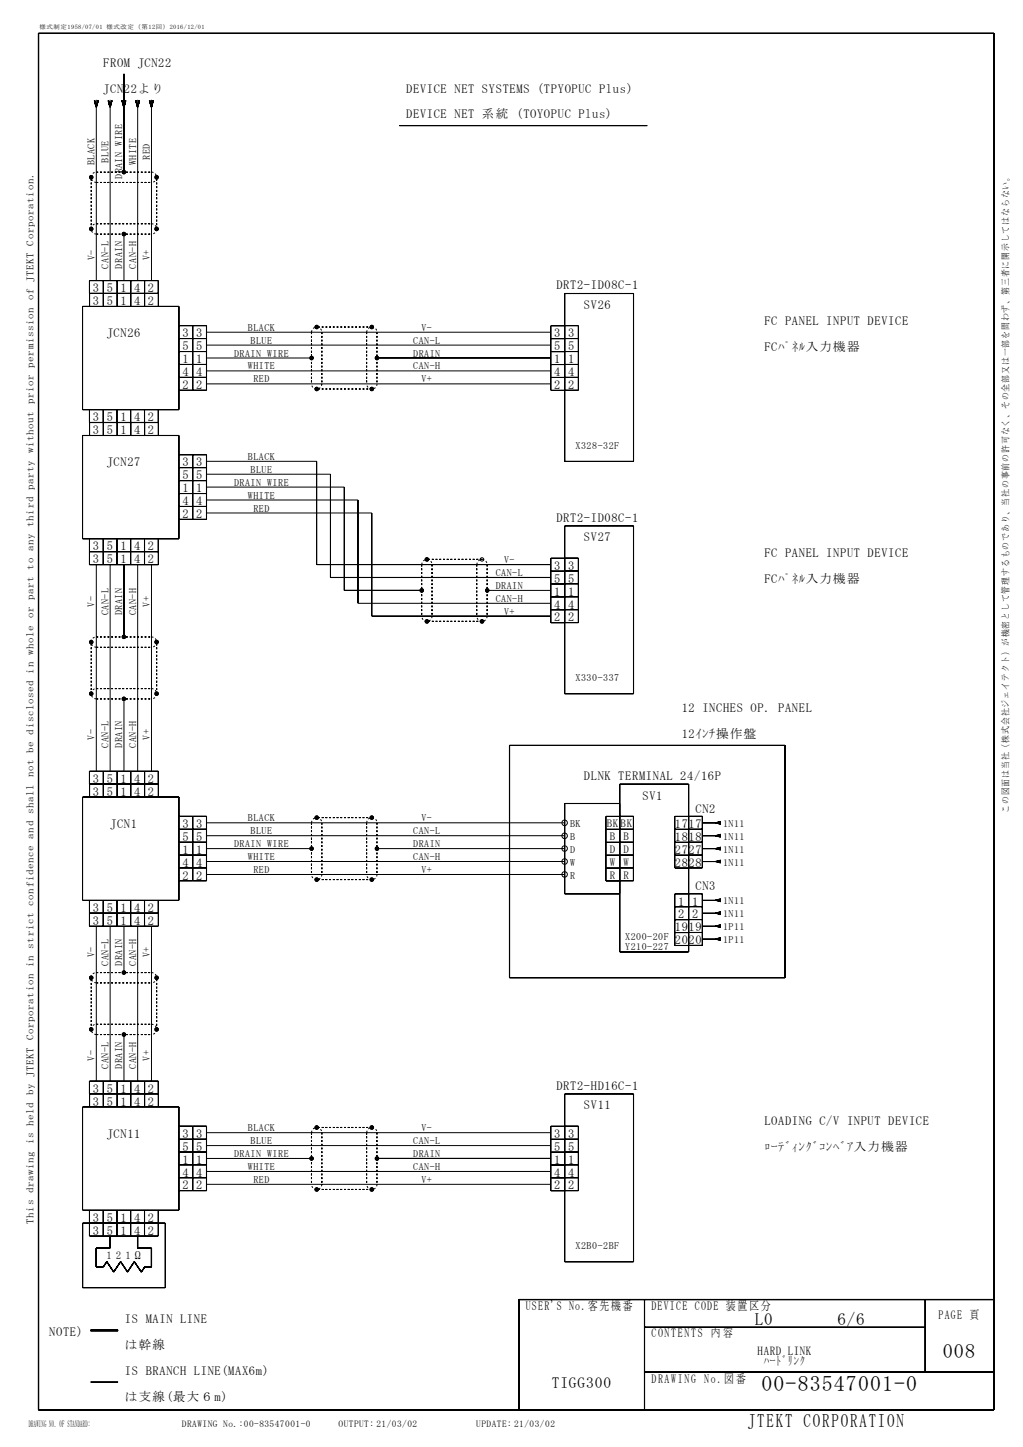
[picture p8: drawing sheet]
<svg xmlns="http://www.w3.org/2000/svg" width="210mm" height="297mm" viewBox="0 0 210 297" stroke-linecap="round" stroke-linejoin="round" font-family="sans-serif">
<defs><g id="words">
<text font-size="4.5" x="156.3" y="285.6">00-83547001-0</text>
<text font-size="4.2" x="193.5" y="278.8">008</text>
<text font-size="3.9" x="153.5" y="292.9">JTEKT CORPORATION</text>
<g font-size="3.5">
<text x="154.9" y="272">L0</text>
<text x="171.9" y="272">6/6</text>
</g>
<text font-size="3.2" x="113.3" y="285">TIGG300</text>
<g font-size="2.6">
<text x="21.2" y="13.7">FROM JCN22</text>
<text x="21.2" y="19">JCN22より</text>
<text x="83.4" y="19">DEVICE NET SYSTEMS (TPYOPUC Plus)</text>
<text x="83.4" y="24.3">DEVICE NET 系統 (TOYOPUC Plus)</text>
<text x="19.1" y="60">3 5 1 4 2</text>
<text x="114.2" y="59.4">DRT2-ID08C-1</text>
<text x="19.1" y="62.6">3 5 1 4 2</text>
<text x="119.9" y="63.4">SV26</text>
<text x="21.9" y="69.3">JCN26</text>
<text x="37.4" y="69.3">3</text>
<text x="37.4" y="71.9">5</text>
<text x="40.3" y="69.3">3</text>
<text x="40.3" y="71.9">5</text>
<text x="113.8" y="69.3">3</text>
<text x="113.8" y="71.9">5</text>
<text x="116.6" y="69.3">3</text>
<text x="116.6" y="71.9">5</text>
<text x="156.9" y="66.7">FC PANEL INPUT DEVICE</text>
<text x="37.4" y="74.5">1</text>
<text x="37.4" y="77.2">4</text>
<text x="40.3" y="74.5">1</text>
<text x="40.3" y="77.2">4</text>
<text x="113.8" y="74.5">1</text>
<text x="113.8" y="77.2">4</text>
<text x="116.6" y="74.5">1</text>
<text x="116.6" y="77.2">4</text>
<text x="156.9" y="72">FCﾊﾟﾈﾙ入力機器</text>
<text x="37.4" y="79.9">2</text>
<text x="40.3" y="79.9">2</text>
<text x="113.8" y="79.9">2</text>
<text x="116.6" y="79.9">2</text>
<text x="19.1" y="86.5">3 5 1 4 2</text>
<text x="19.1" y="89.1">3 5 1 4 2</text>
<text x="21.9" y="95.8">JCN27</text>
<text x="37.4" y="95.8">3</text>
<text x="40.3" y="95.8">3</text>
<text x="37.4" y="98.4">5</text>
<text x="37.4" y="101">1</text>
<text x="40.3" y="98.4">5</text>
<text x="40.3" y="101">1</text>
<text x="37.4" y="103.7">4</text>
<text x="37.4" y="106.4">2</text>
<text x="40.3" y="103.7">4</text>
<text x="40.3" y="106.4">2</text>
<text x="114.2" y="107.1">DRT2-ID08C-1</text>
<text x="19.1" y="113">3 5 1 4 2</text>
<text x="119.9" y="111.1">SV27</text>
<text x="19.1" y="115.7">3 5 1 4 2</text>
<text x="113.8" y="117">3</text>
<text x="113.8" y="119.6">5</text>
<text x="116.6" y="117">3</text>
<text x="116.6" y="119.6">5</text>
<text x="156.9" y="114.4">FC PANEL INPUT DEVICE</text>
<text x="156.9" y="119.7">FCﾊﾟﾈﾙ入力機器</text>
<text x="113.8" y="122.3">1</text>
<text x="113.8" y="124.9">4</text>
<text x="116.6" y="122.3">1</text>
<text x="116.6" y="124.9">4</text>
<text x="113.8" y="127.6">2</text>
<text x="116.6" y="127.6">2</text>
<text x="139.9" y="146.2">12 INCHES OP. PANEL</text>
<text x="139.9" y="151.5">12ｲﾝﾁ操作盤</text>
<text x="19.1" y="160.7">3 5 1 4 2</text>
<text x="119.9" y="160.1">DLNK TERMINAL 24/16P</text>
<text x="19.1" y="163.3">3 5 1 4 2</text>
<text x="131.9" y="164.1">SV1</text>
<text x="142.7" y="166.8">CN2</text>
<text x="22.6" y="170">JCN1</text>
<text x="37.4" y="170">3</text>
<text x="37.4" y="172.6">5</text>
<text x="40.3" y="170">3</text>
<text x="40.3" y="172.6">5</text>
<text x="138.5" y="170">1717</text>
<text x="138.5" y="172.6">1818</text>
<text x="37.4" y="175.3">1</text>
<text x="37.4" y="177.9">4</text>
<text x="40.3" y="175.3">1</text>
<text x="40.3" y="177.9">4</text>
<text x="138.5" y="175.3">2727</text>
<text x="138.5" y="177.9">2828</text>
<text x="37.4" y="180.6">2</text>
<text x="40.3" y="180.6">2</text>
<text x="139.2" y="185.9">1 1</text>
<text x="142.7" y="182.7">CN3</text>
<text x="19.1" y="189.9">3 5 1 4 2</text>
<text x="19.1" y="187.2">3 5 1 4 2</text>
<text x="138.5" y="191.2">1919</text>
<text x="139.2" y="188.5">2 2</text>
<text x="138.5" y="193.8">2020</text>
<text x="19.1" y="224.3">3 5 1 4 2</text>
<text x="19.1" y="227">3 5 1 4 2</text>
<text x="114.2" y="223.8">DRT2-HD16C-1</text>
<text x="119.9" y="227.8">SV11</text>
<text x="21.9" y="233.6">JCN11</text>
<text x="37.4" y="233.6">3</text>
<text x="40.3" y="233.6">3</text>
<text x="113.8" y="233.6">3</text>
<text x="116.6" y="233.6">3</text>
<text x="156.9" y="231">LOADING C/V INPUT DEVICE</text>
<text x="37.4" y="236.2">5</text>
<text x="37.4" y="238.9">1</text>
<text x="40.3" y="236.2">5</text>
<text x="40.3" y="238.9">1</text>
<text x="113.8" y="236.2">5</text>
<text x="113.8" y="238.9">1</text>
<text x="116.6" y="236.2">5</text>
<text x="116.6" y="238.9">1</text>
<text x="156.9" y="236.3">ﾛｰﾃﾞｨﾝｸﾞｺﾝﾍﾞｱ入力機器</text>
<text x="37.4" y="241.5">4</text>
<text x="37.4" y="244.2">2</text>
<text x="40.3" y="241.5">4</text>
<text x="40.3" y="244.2">2</text>
<text x="113.8" y="241.5">4</text>
<text x="113.8" y="244.2">2</text>
<text x="116.6" y="241.5">4</text>
<text x="116.6" y="244.2">2</text>
<text x="19.1" y="250.8">3 5 1 4 2</text>
<text x="19.1" y="253.5">3</text>
<text x="21.9" y="253.5">5</text>
<text x="24.7" y="253.5">1</text>
<text x="27.6" y="253.5">4</text>
<text x="30.4" y="253.5">2</text>
<text x="107.9" y="268.9">USER'S No.客先機番</text>
<text x="133.7" y="268.9">DEVICE CODE 装置区分</text>
<text x="10.1" y="274.2">NOTE)</text>
<text x="25.7" y="271.7">IS MAIN LINE</text>
<text x="133.7" y="274.5">CONTENTS 内 容</text>
<text x="192.7" y="270.7">PAGE 頁</text>
<text x="25.7" y="276.9">は幹線</text>
<text x="25.7" y="282.2">IS BRANCH LINE(MAX6m)</text>
<text x="25.7" y="287.5">は支線(最大６m)</text>
<text x="133.7" y="283.8">DRAWING No.図 番</text>
</g>
<g font-size="2.5">
<text x="155.5" y="278.1">HARD LINK</text>
<text x="156.8" y="280.2">ﾊｰﾄﾞﾘﾝｸ</text>
</g>
<g font-size="2.2">
<text x="124.6" y="169.8">BK</text>
<text x="125.2" y="172.5">B</text>
<text x="127.4" y="169.8">BK</text>
<text x="128" y="172.5">B</text>
<text x="125.2" y="175.1">D</text>
<text x="125.2" y="177.8">W</text>
<text x="128" y="175.1">D</text>
<text x="128" y="177.8">W</text>
<text x="125.2" y="180.4">R</text>
<text x="128" y="180.4">R</text>
<text x="21.5" y="258.5">１２１Ω</text>
</g>
<g font-size="2.1">
<text x="19.4" y="33.9" transform="rotate(-90 19.4 33.9)">BLACK</text>
<text x="22.3" y="33.4" transform="rotate(-90 22.3 33.4)">BLUE</text>
<text x="27.9" y="33.9" transform="rotate(-90 27.9 33.9)">WHITE</text>
<text x="30.8" y="32.8" transform="rotate(-90 30.8 32.8)">RED</text>
<text x="25.1" y="36.7" transform="rotate(-90 25.1 36.7)">DRAIN WIRE</text>
<text x="19.4" y="53.4" transform="rotate(-90 19.4 53.4)">V-</text>
<text x="30.8" y="53.4" transform="rotate(-90 30.8 53.4)">V+</text>
<text x="22.3" y="55.1" transform="rotate(-90 22.3 55.1)">CAN-L</text>
<text x="25.1" y="55.1" transform="rotate(-90 25.1 55.1)">DRAIN</text>
<text x="27.9" y="55.1" transform="rotate(-90 27.9 55.1)">CAN-H</text>
<text x="50.9" y="67.9">BLACK</text>
<text x="51.4" y="70.5">BLUE</text>
<text x="84.8" y="70.5">CAN-L</text>
<text x="86.5" y="67.9">V-</text>
<text x="48" y="73.2">DRAIN WIRE</text>
<text x="50.9" y="75.8">WHITE</text>
<text x="84.8" y="75.8">CAN-H</text>
<text x="84.8" y="73.2">DRAIN</text>
<text x="52" y="78.5">RED</text>
<text x="86.5" y="78.5">V+</text>
<text x="50.9" y="94.4">BLACK</text>
<text x="118.2" y="92.2">X328-32F</text>
<text x="48" y="99.7">DRAIN WIRE</text>
<text x="51.4" y="97">BLUE</text>
<text x="50.9" y="102.3">WHITE</text>
<text x="52" y="105">RED</text>
<text x="101.8" y="118.3">CAN-L</text>
<text x="103.5" y="115.6">V-</text>
<text x="19.4" y="124.6" transform="rotate(-90 19.4 124.6)">V-</text>
<text x="30.8" y="124.6" transform="rotate(-90 30.8 124.6)">V+</text>
<text x="101.8" y="123.5">CAN-H</text>
<text x="101.8" y="120.9">DRAIN</text>
<text x="22.3" y="126.3" transform="rotate(-90 22.3 126.3)">CAN-L</text>
<text x="25.1" y="126.3" transform="rotate(-90 25.1 126.3)">DRAIN</text>
<text x="27.9" y="126.3" transform="rotate(-90 27.9 126.3)">CAN-H</text>
<text x="103.5" y="126.2">V+</text>
<text x="118.2" y="139.9">X330-337</text>
<text x="19.4" y="151.8" transform="rotate(-90 19.4 151.8)">V-</text>
<text x="22.3" y="153.5" transform="rotate(-90 22.3 153.5)">CAN-L</text>
<text x="25.1" y="153.5" transform="rotate(-90 25.1 153.5)">DRAIN</text>
<text x="27.9" y="153.5" transform="rotate(-90 27.9 153.5)">CAN-H</text>
<text x="30.8" y="151.8" transform="rotate(-90 30.8 151.8)">V+</text>
<text x="48" y="173.9">DRAIN WIRE</text>
<text x="50.9" y="168.6">BLACK</text>
<text x="51.4" y="171.3">BLUE</text>
<text x="84.8" y="173.9">DRAIN</text>
<text x="84.8" y="171.3">CAN-L</text>
<text x="86.5" y="168.6">V-</text>
<text x="117" y="169.8">BK</text>
<text x="117" y="172.4">B</text>
<text x="148.4" y="169.8">1N11</text>
<text x="148.4" y="172.4">1N11</text>
<text x="50.9" y="176.6">WHITE</text>
<text x="52" y="179.2">RED</text>
<text x="84.8" y="176.6">CAN-H</text>
<text x="86.5" y="179.2">V+</text>
<text x="117" y="175.1">D</text>
<text x="117" y="177.7">W</text>
<text x="148.4" y="175.1">1N11</text>
<text x="148.4" y="177.7">1N11</text>
<text x="117" y="180.4">R</text>
<text x="148.4" y="185.7">1N11</text>
<text x="148.4" y="188.3">1N11</text>
<text x="148.4" y="191">1P11</text>
<text x="19.4" y="196.5" transform="rotate(-90 19.4 196.5)">V-</text>
<text x="30.8" y="196.5" transform="rotate(-90 30.8 196.5)">V+</text>
<text x="128.3" y="192.9">X200-20F</text>
<text x="128.3" y="194.9">Y210-227</text>
<text x="148.4" y="193.6">1P11</text>
<text x="22.3" y="198.2" transform="rotate(-90 22.3 198.2)">CAN-L</text>
<text x="25.1" y="198.2" transform="rotate(-90 25.1 198.2)">DRAIN</text>
<text x="27.9" y="198.2" transform="rotate(-90 27.9 198.2)">CAN-H</text>
<text x="19.4" y="217.7" transform="rotate(-90 19.4 217.7)">V-</text>
<text x="22.3" y="219.4" transform="rotate(-90 22.3 219.4)">CAN-L</text>
<text x="25.1" y="219.4" transform="rotate(-90 25.1 219.4)">DRAIN</text>
<text x="27.9" y="219.4" transform="rotate(-90 27.9 219.4)">CAN-H</text>
<text x="30.8" y="217.7" transform="rotate(-90 30.8 217.7)">V+</text>
<text x="50.9" y="232.2">BLACK</text>
<text x="86.5" y="232.2">V-</text>
<text x="48" y="237.5">DRAIN WIRE</text>
<text x="51.4" y="234.9">BLUE</text>
<text x="84.8" y="237.5">DRAIN</text>
<text x="84.8" y="234.9">CAN-L</text>
<text x="50.9" y="240.2">WHITE</text>
<text x="52" y="242.8">RED</text>
<text x="84.8" y="240.2">CAN-H</text>
<text x="86.5" y="242.8">V+</text>
<text x="6.9" y="251.2" transform="rotate(-90 6.9 251.2)">This drawing is held by JTEKT Corporation in strict confidence and shall not be disclosed in whole or part to any third party without prior permission of JTEKT Corporation.</text>
<text x="118.2" y="256.5">X2B0-2BF</text>
</g>
<g font-size="1.9">
<text x="207.1" y="166.9" transform="rotate(-90 207.1 166.9)">この図面は当社（株式会社ジェイテクト）が機密として管理するものであり、当社の事前の許可なく、その全部又は一部を問わず、第三者に開示してはならない。</text>
<text x="5.9" y="293">DRAWING NO. OF STANDARD:</text>
<text x="37.3" y="293">DRAWING No.:00-83547001-0</text>
<text x="69.5" y="293">OUTPUT: 21/03/02</text>
<text x="97.8" y="293">UPDATE: 21/03/02</text>
</g>
<text font-size="1.3" x="8.1" y="6">様式制定1958/07/01 様式改定（第12回）2016/12/01</text>
</g></defs>
<g fill="none" stroke="#000" stroke-width=".21">
<path d="M7.9 6.8v282.6M7.9 6.8h196.1v282.6h-196.1zM7.9 6.9h196.1M25.4 15.2v20.1M25.5 15.2v20.1M204.1 6.8v282.6M18.8 36.8l.2 .3M18.8 35.9l-.1 .5M19.3 20.6l.4 1.4M19.4 37.4h.4M19.4 20.6l.4 1.4M19.4 35.4l-.4 .2"/>
<path d="M19.5 20.6l.3 1.4M19.8 20.5v37.1M20.1 20.6l-.4 1.4 .4-1.4M20.2 20.6l-.4 1.4M22.2 20.6l.4 1.4M22.5 22l.4-1.4-.3 1.4M22.6 20.5v37.1M22.6 22l-.4-1.4 .4 1.4M23 20.6l-.4 1.4M25 20.6l.4 1.4M25.1 20.6l.3 1.4 .4-1.4M25.1 20.6l.4 1.4"/>
<path d="M25.8 20.6l-.4 1.4M27.8 20.6l.4 1.4M27.9 20.6l.3 1.4M28.3 20.5v37.1M28.6 20.6l-.4 1.4M28.7 20.6l-.4 1.4-.4-1.4 .4 1.4M30.6 20.6l.5 1.4M31.1 35.3l.4 .1M31.1 20.5v37.1M31.4 20.6l-.4 1.4M31.4 20.6l-.3 1.4-.4-1.4 .4 1.4M31.5 20.6l-.4 1.4"/>
<path d="M31.8 37.2l-.3 .2M31.9 35.6l.2 .4M32.2 36.4l-.2 .4M82 25.8h50.9M18.4 57.6h14.1M18.8 47.4l.2 .3M18.8 46.5l-.1 .5M19.4 48h.4M19.4 46l-.4 .2M21.2 57.6v5.3M24 57.6v5.3M25.4 48v9.6"/>
<path d="M26.8 57.6v5.3M29.7 57.6v5.3M31.1 45.9l.4 .1M31.8 47.8l-.3 .2M31.9 46.2l.2 .4M32.2 47l-.2 .4M16.9 62.9h19.8v21.2h-19.8zM17 62.9h19.7M18.4 62.9v-5.3h14.1v5.3M18.4 60.2h14.1M32.5 60.2v2.7M36.7 66.8h5.7v13.3h-5.7"/>
<path d="M36.7 69.5h5.7M36.7 74.8h5.7M36.7 72.2h5.7M36.7 77.5h5.7M36.7 77.4h5.7M39.5 66.9v13.2M42.4 78.8h70.7M42.4 76.1h70.7M42.4 70.8h70.7M42.4 68.2h70.7M42.4 73.5h21.5M64 79.2l.2 .3"/>
<path d="M64 67.8l-.1 .4M64.6 79.8l.4 .1M64.6 67.2l-.3 .2M65 67.1l.4 .1M65.7 79.6l-.3 .2M65.8 67.5l.2 .3M66.1 78.8l-.1 .4M75.3 79.2l.2 .3M75.4 67.8l-.1 .4M75.9 79.8l.4 .1M75.9 67.2l-.3 .2M76.3 67.1l.5 .1"/>
<path d="M77.1 79.6l-.4 .2M77.1 67.5l.2 .3M77.4 78.8l-.1 .4M77.4 73.5h35.7M113.1 66.9v13.2M113.1 66.9l5.6-.1v13.3h-5.6zM113.1 69.5h5.6M113.1 72.2h5.6M113.1 77.5h5.6M113.1 74.8h2.8M115.9 66.9v13.2M115.9 60.2h14.1v34.5h-14.1z"/>
<path d="M115.9 69.5h2.8M115.9 72.2h2.8M115.9 77.4h2.8M118.7 66.9v13.2M118.7 74.8h-5.6M16.9 89.4h19.8v21.2h-19.8zM18.4 84.1v5.3M18.4 86.7h14.1M21.2 84.1v2.6M21.2 84.1v5.3M24 84.1v5.3M24 86.7v2.7"/>
<path d="M26.8 84.1v5.3M29.7 84.1v5.3M29.7 86.7v2.7M32.5 84.1v5.3M32.5 86.7v2.7M36.7 93.3l5.7 .1v13.2h-5.7M36.7 96h5.7M36.7 98.7h5.7M39.5 93.4v13.2M42.4 100h28.3v21.2h15.8M42.4 94.7h22.6v21.2h48.1M42.4 97.3h25.4v21.3l45.3-.1"/>
<path d="M65 94.7v21.2M113.1 80.1h2.8M115.9 94.7h14.1M17 110.6h19.7M18.4 110.6v5.3h14.1v-5.3M18.4 113.2h14.1M19.8 115.9v42.4M21.2 110.6v5.3M22.6 115.9v42.4M24 110.6v5.3M25.4 115.9v14.8M25.5 115.9v14.8"/>
<path d="M26.8 110.6v5.3M28.3 115.9v42.4M29.7 110.6v5.3M31.1 115.9v42.4M32.5 113.2v2.7M36.7 101.3h5.7M36.7 103.9h5.7M36.7 106.6h5.7M42.4 102.6h31.1v21.2h39.6M42.4 105.3h33.9v21.2h36.8M65 115.9h48.1M86.7 115.5l-.1 .4"/>
<path d="M87.2 114.9l-.3 .2M87.7 114.9l.4 .1M88.4 115.2l.2 .3M98 115.5l-.1 .4M98.6 114.9l-.4 .2M99 114.9l.4 .1M99.7 115.2l.2 .3M113.1 114.6v13.2M113.1 114.6h5.6v13.2h-5.6zM113.1 119.9h5.6M113.1 117.2h2.8M115.9 114.6v13.2"/>
<path d="M115.9 107.9h14.1v34.5h-14.1zM115.9 114.6h2.8M115.9 119.8h2.8M118.7 114.6v13.2M118.7 117.2h-5.6M18.8 132.2l.2 .3M18.8 131.4l-.1 .4M19.4 132.8l.4 .1M19.4 130.8l-.4 .2M31.1 130.7l.4 .1M31.8 132.6l-.3 .2M31.9 131.1l.2 .3"/>
<path d="M32.2 131.8l-.2 .4M70.7 121.2h15.8M86.6 126.9l.2 .3M87.2 127.4l.4 .2M88.4 127.3l-.4 .2M88.7 126.5l-.1 .4M97.9 126.9l.2 .3M98.5 127.4l.4 .2M99.7 127.3l-.4 .2M100 126.5l-.1 .4M100 121.2h13.1M113.1 122.5h5.6"/>
<path d="M113.1 125.2h2.8M115.9 122.5h2.8M118.7 125.2h-5.6M18.8 142.8l.2 .4M18.8 142l-.1 .4M19.4 143.4l.4 .1M19.4 141.4l-.4 .2M21.2 158.3v5.3M24 158.3v5.3M25.4 143.5v14.8M26.8 158.3v5.3M29.7 158.3v5.3"/>
<path d="M31.1 141.4h.4M31.8 143.2l-.3 .2M31.9 141.7l.2 .3M32.2 142.4l-.2 .5M104.6 153h56.5v47.7h-56.5zM104.6 153h56.5M104.6 153v47.7M115.9 142.4h14.1M161.2 153v47.7M16.9 163.6h19.8v21.2h-19.8zM17 163.6h19.7M18.4 163.6v-5.3h14.1v5.3"/>
<path d="M18.4 161h14.1M18.4 160.9h14.1M32.5 161v2.6M36.7 167.6h5.7v13.2h-5.7M36.7 167.6h5.7M36.7 170.2h5.7M36.7 175.5h5.7M36.7 172.9h5.7M36.7 178.2h5.7M39.5 167.6v13.2M42.4 168.9h73.5M42.4 174.2h21.5"/>
<path d="M42.4 171.6h73.5M42.4 176.8h73.5M42.4 179.5h73.5M64 179.9l.2 .3M64 168.5l-.1 .4M64.6 167.9l-.3 .2M65 167.9l.4 .1M65.8 168.2l.2 .4M66.1 179.5l-.1 .4M75.3 179.9l.2 .3M75.4 168.5l-.1 .4M75.9 167.9l-.3 .2"/>
<path d="M76.3 167.9l.5 .1M77.1 168.2l.2 .4M77.4 174.2h38.5M77.4 179.5l-.1 .4M115.9 165h11.3M124.4 167.6v13.2M124.4 167.6h5.6v13.2h-5.6zM124.4 175.5h5.6M124.4 170.2h2.8M124.4 172.9h2.8M124.4 178.2h2.8M127.2 164.9h-11.3v18.6h11.3"/>
<path d="M127.2 167.6h2.8M127.2 175.5h2.8M127.2 161h14.2v34.4h-14.2zM130 167.6v13.2M130 170.2h-5.6M130 172.9h-5.6M130 178.2h-5.6M138.5 167.6h5.7l-.1 10.6h-5.6zM138.5 175.5h5.7M138.5 170.2h2.9M138.5 172.9h2.9M138.5 178.2h2.9"/>
<path d="M141.3 167.6v10.6M141.4 167.6h2.8M141.4 175.5h2.8M144.2 170.2h-5.7M144.2 172.9h-5.7M144.2 168.9h3.8M144.2 174.2h3.8M144.2 171.6h3.8M144.2 176.8h3.8M144.2 176.9h3.8M146.8 168.9l1.2 .3M146.8 174.2l1.2 .3"/>
<path d="M146.8 171.6l1.2 .3M146.8 176.8l1.2 .3M148 168.6l-1.1 .3M148 173.9l-1.1 .3M148 171.3l-1.1 .3M148 176.6l-1.1 .2M17 184.8h19.7M18.4 184.8v5.3h14.1v-5.3M18.4 187.4h14.1M19.4 199.7l-.4 .2M19.8 190.1v31.8M21.2 184.8v5.3"/>
<path d="M22.6 190.1v31.8M24 184.8v5.3M25.4 190.1v9.5M26.8 184.8v5.3M28.3 190.1v31.8M29.7 184.8v5.3M31.1 190.1v31.8M31.1 199.6l.4 .1M31.9 200l.2 .3M32.5 187.5v2.6M36.7 180.8h5.7M64.6 180.5l.4 .1"/>
<path d="M65.7 180.3l-.3 .2M75.9 180.5l.4 .1M77.1 180.3l-.4 .2M127.2 180.8h2.8M138.5 183.5h5.6l.1 10.6h-5.7zM138.5 191.4h5.7M138.5 186.2h2.9M141.3 183.5v10.6M141.4 183.5h2.8M141.4 191.4h2.8M144.2 187.5h3.8M144.2 190.1h3.8"/>
<path d="M144.2 184.8h3.8M144.2 186.1h-5.7M144.2 188.8h-5.7M144.2 192.8h3.8M146.8 184.8l1.2 .3M146.8 190.1l1.2 .3M146.8 187.5l1.2 .2M146.8 192.8l1.2 .3M148 184.5l-1.1 .3M148 189.8l-1.1 .3M148 187.2l-1.1 .3M148 192.5l-1.1 .3"/>
<path d="M18.8 201.1l.2 .3M18.8 211.7l.2 .3M18.8 200.3l-.1 .4M18.8 210.9l-.1 .4M19.4 201.7l.4 .1M19.4 212.3l.4 .1M19.4 210.3l-.4 .2M25.4 212.4v9.5M31.1 210.2l.4 .1M31.8 201.5l-.3 .2M31.8 212.1l-.3 .2M31.9 210.6l.2 .3"/>
<path d="M32.2 200.7l-.2 .4M32.2 211.3l-.2 .5M104.6 200.7h56.5M16.9 227.2h19.8v21.2h-19.8zM18.4 227.2v-5.3h14.1v5.3M18.4 224.5h14.1M21.2 221.9v5.3M24 221.9v5.3M26.8 221.9v5.3M29.7 221.9v5.3M32.5 224.6v2.6M36.7 231.2h5.7v13.2h-5.7"/>
<path d="M36.7 233.8h5.7M36.7 239.1h5.7M36.7 236.5h5.7M39.5 231.2v13.2M42.4 235.2h70.7M42.4 232.5h70.7M42.4 237.8h21.5M64 232.1l-.1 .4M64.6 231.5l-.3 .3M65 231.5l.4 .1M65.8 231.8l.2 .4M75.4 232.1l-.1 .4"/>
<path d="M75.9 231.5l-.3 .3M76.3 231.5l.5 .1M77.1 231.8l.2 .4M77.4 237.8h35.7M113.1 231.2v13.2M113.1 231.2h5.6v13.2h-5.6zM113.1 236.5h5.6M113.1 231.2h2.8M113.1 233.9h2.8M113.1 239.2h2.8M115.9 231.2v13.2M115.9 224.6h14.1v34.4h-14.1z"/>
<path d="M115.9 236.5h2.8M118.7 231.2v13.2M118.7 233.8h-5.6M118.7 239.1h-5.6M17 251.1h16.9v13.2h-16.9zM17 251.1h16.9M17 251.1v13.2M18.4 248.4v5.3h14.1v-5.3M18.4 253.7h14.1M19.7 256.2v3.9M19.8 256.2h2.8M19.8 256.2v3.9"/>
<path d="M21.2 248.4v5.3M21.9 259l-.7 1M21.9 259l1.4 2.1 1.4-2.1-1.4 2.1M21.9 259l1.5 2.1M22.6 253.7v2.5M22.6 253.7v2.5h-2.9v3.9h1.5l.7-1.1M24 248.4v5.3M26.8 248.4v5.3M27.5 259l-1.4 2.1M27.6 259l-1.4 2.1-1.4-2.1 1.4 2.1M27.6 259l1.4 2.1-1.4-2.1M27.6 259l1.4 2.1"/>
<path d="M28.2 253.7v2.5M28.3 253.7v2.5h2.8v3.9h-1.4M28.3 256.2h2.8M29.7 248.4v5.3M31.1 256.2v3.9M36.7 241.8h5.7M42.4 243.1h70.7M42.4 240.5h70.7M64 243.5l.2 .3M64.6 244.1l.4 .1M65.7 243.9l-.3 .2M66.1 243.1l-.1 .4"/>
<path d="M75.3 243.5l.2 .3M75.9 244.1l.4 .1M77.1 243.9l-.4 .2M77.4 243.1l-.1 .4M113.1 241.8h5.6M113.1 244.5h2.8M115.9 241.8h2.8M17 264.4h16.9M18.6 273.1h5.6M18.6 273h5.6M18.6 273.2h5.6M19.8 260.1h1.4"/>
<path d="M19.8 260h1.4M29.7 260.1l-.7 1M29.7 260.1l-.7 1.1M29.7 260.1h1.4M106.5 266.7h97.5M106.5 266.8v22.6M132.3 266.8v22.6M132.3 272.5h57.6M132.3 272.4h57.6M189.9 266.8v14.8M204 266.8h-97.5v22.6M7.9 289.5h196.1"/>
<path d="M18.6 283.7h5.6M132.3 281.6h71.7"/>
<circle cx="18.7" cy="36.4" r=".36"/>
<circle cx="25.4" cy="35.3" r=".36"/>
<circle cx="32.1" cy="36.4" r=".36"/>
<circle cx="18.7" cy="47" r=".36"/>
<circle cx="25.4" cy="48" r=".36"/>
<circle cx="32.1" cy="47" r=".36"/>
<circle cx="63.9" cy="73.5" r=".36"/>
<circle cx="65" cy="67.1" r=".35"/>
<circle cx="65" cy="79.8" r=".35"/>
<circle cx="76.3" cy="67.1" r=".35"/>
<circle cx="76.3" cy="79.8" r=".35"/>
<circle cx="77.4" cy="73.5" r=".36"/>
<circle cx="87.6" cy="114.8" r=".36"/>
<circle cx="98.9" cy="114.8" r=".36"/>
<circle cx="18.7" cy="131.8" r=".36"/>
<circle cx="25.4" cy="130.7" r=".35"/>
<circle cx="32.1" cy="131.8" r=".36"/>
<circle cx="86.6" cy="121.2" r=".36"/>
<circle cx="87.6" cy="127.6" r=".36"/>
<circle cx="98.9" cy="127.6" r=".36"/>
<circle cx="100" cy="121.2" r=".36"/>
<circle cx="18.7" cy="142.4" r=".35"/>
<circle cx="25.4" cy="143.5" r=".35"/>
<circle cx="32.1" cy="142.4" r=".35"/>
<circle cx="64" cy="174.2" r=".35"/>
<circle cx="65" cy="167.8" r=".35"/>
<circle cx="76.3" cy="167.8" r=".35"/>
<circle cx="77.4" cy="174.2" r=".35"/>
<circle cx="115.9" cy="168.9" r=".57"/>
<circle cx="115.9" cy="171.6" r=".57"/>
<circle cx="115.9" cy="179.5" r=".57"/>
<circle cx="115.9" cy="176.9" r=".57"/>
<circle cx="115.9" cy="174.2" r=".57"/>
<circle cx="25.4" cy="199.7" r=".35"/>
<circle cx="65" cy="180.6" r=".35"/>
<circle cx="76.3" cy="180.6" r=".35"/>
<circle cx="18.7" cy="200.7" r=".35"/>
<circle cx="18.7" cy="211.3" r=".35"/>
<circle cx="25.4" cy="212.4" r=".35"/>
<circle cx="32.1" cy="200.7" r=".35"/>
<circle cx="32.1" cy="211.3" r=".35"/>
<circle cx="64" cy="237.8" r=".35"/>
<circle cx="65" cy="231.5" r=".36"/>
<circle cx="76.3" cy="231.5" r=".36"/>
<circle cx="77.4" cy="237.8" r=".35"/>
<circle cx="65" cy="244.2" r=".36"/>
<circle cx="76.3" cy="244.2" r=".36"/>
</g>
<g fill="none" stroke="#000" stroke-width=".21" stroke-dasharray=".4 .4" stroke-linecap="butt">
<path d="M19.8 35.3h11.3M19.8 37.4h11.3M19.8 37.5h11.3M18.7 47v-10.6M19.8 45.9h11.3M19.8 46h11.3M19.8 48h11.3M19.8 48.1h11.3M32.2 47v-10.6M63.9 68.2v10.6M66.1 68.2v10.6M75.2 68.2v10.6"/>
<path d="M75.3 68.2v10.6M76.3 67.1h-11.3M76.3 79.9h-11.3M76.3 79.8h-11.3M77.4 68.2v10.6M86.6 115.9v10.6M88.7 115.9v10.6M97.9 115.9v10.6M98.9 114.8h-11.3M100 115.9v10.6M19.8 130.7h11.3M19.8 130.8h11.3"/>
<path d="M19.8 132.9h11.3M98.9 127.6h-11.3M98.9 127.5h-11.3M18.7 142.4v-10.6M19.8 141.4h11.3M19.8 143.5h11.3M32.2 142.4v-10.6M63.9 168.9v10.6M66.1 168.9v10.6M75.2 168.9v10.6M75.3 168.9v10.6M76.3 167.9h-11.3"/>
<path d="M76.3 167.8h-11.3M77.4 168.9v10.6M19.8 199.6h11.3M19.8 199.7h11.3M76.3 180.6h-11.3M18.7 211.3v-10.6M19.8 201.8h11.3M19.8 210.2h11.3M19.8 210.3h11.3M19.8 212.4h11.3M32.2 211.3v-10.6M63.9 232.5v10.6"/>
<path d="M66.1 232.5v10.6M75.2 232.5v10.6M75.3 232.5v10.6M76.3 231.5h-11.3M76.3 231.4h-11.3M77.4 232.5v10.6M76.3 244.2h-11.3"/>
</g>
<g fill="#000" stroke="#000" stroke-width=".21">
<circle cx="18.7" cy="36.4" r=".35"/>
<circle cx="25.4" cy="35.3" r=".35"/>
<circle cx="32.1" cy="36.4" r=".35"/>
<circle cx="18.7" cy="47" r=".35"/>
<circle cx="25.4" cy="48" r=".35"/>
<circle cx="32.1" cy="47" r=".35"/>
<circle cx="64" cy="73.5" r=".35"/>
<circle cx="65" cy="67.1" r=".35"/>
<circle cx="65" cy="79.9" r=".35"/>
<circle cx="76.3" cy="67.1" r=".35"/>
<circle cx="76.3" cy="79.8" r=".35"/>
<circle cx="77.4" cy="73.5" r=".35"/>
<circle cx="87.6" cy="114.8" r=".35"/>
<circle cx="18.7" cy="131.8" r=".35"/>
<circle cx="25.4" cy="130.7" r=".35"/>
<circle cx="32.1" cy="131.8" r=".35"/>
<circle cx="86.6" cy="121.2" r=".36"/>
<circle cx="87.6" cy="127.6" r=".35"/>
<circle cx="98.9" cy="127.6" r=".35"/>
<circle cx="100" cy="121.2" r=".35"/>
<circle cx="18.7" cy="142.4" r=".35"/>
<circle cx="25.4" cy="143.5" r=".35"/>
<circle cx="32.1" cy="142.4" r=".34"/>
<circle cx="64" cy="174.2" r=".35"/>
<circle cx="65" cy="167.8" r=".36"/>
<circle cx="76.3" cy="167.8" r=".34"/>
<circle cx="77.4" cy="174.2" r=".35"/>
<circle cx="25.4" cy="199.6" r=".36"/>
<circle cx="65" cy="180.6" r=".35"/>
<circle cx="76.3" cy="180.6" r=".35"/>
<circle cx="18.7" cy="200.7" r=".36"/>
<circle cx="18.7" cy="211.3" r=".35"/>
<circle cx="25.4" cy="212.4" r=".35"/>
<circle cx="32.1" cy="200.7" r=".35"/>
<circle cx="32.1" cy="211.3" r=".35"/>
<circle cx="63.9" cy="237.8" r=".36"/>
<circle cx="65" cy="231.5" r=".35"/>
<circle cx="76.3" cy="231.5" r=".34"/>
<circle cx="77.4" cy="237.8" r=".35"/>
<circle cx="65" cy="244.2" r=".36"/>
<circle cx="76.3" cy="244.2" r=".35"/>
</g>
<use href="#words"/>
</svg>
